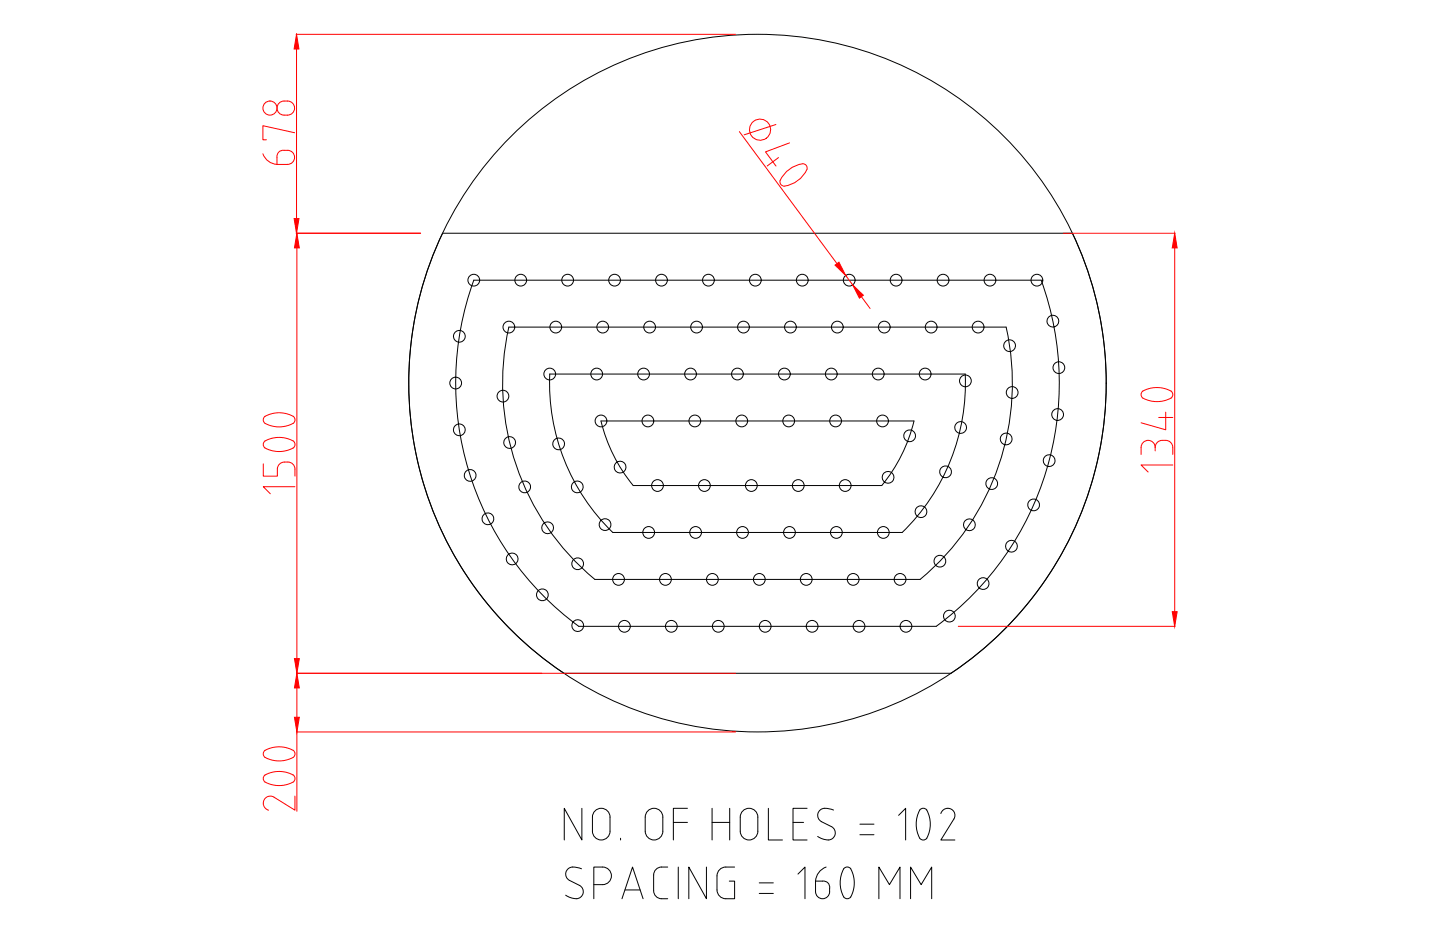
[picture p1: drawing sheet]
<svg xmlns="http://www.w3.org/2000/svg" width="432mm" height="279mm" viewBox="0 0 432 279" stroke-linecap="round" stroke-linejoin="round" font-family="sans-serif">
<!-- layer: 0 -->
<g fill="none" stroke="#000" stroke-width=".3">
<path d="M132.7 69.9h188.9a104.6 104.6 0 0 1-36.4 131.9h-116.1a104.6 104.6 0 0 1-36.4-131.9zM142.1 84h170.1a90.5 90.5 0 0 1-31.5 103.8h-107.2a90.5 90.5 0 0 1-31.4-103.8zM301.7 98.1a76.4 76.4 0 0 1-25.8 75.6h-97.5a76.5 76.5 0 0 1-25.8-75.6h149.1M164.8 112.1h124.6a62.4 62.4 0 0 1-18.9 47.5h-86.8a62.4 62.4 0 0 1-18.9-47.5zM180.2 126.2h93.9a48.3 48.3 0 0 1-9.7 19.3h-74.5a48.3 48.3 0 0 1-9.7-19.3zM174.5 242.3v9.5l-5.3-9.5v9.5M178.2 243.3a2.64 2.64 0 0 1 3-.8 2.64 2.64 0 0 1 1.7 2.5v4.2a2.64 2.64 0 0 1-2.6 2.6 2.64 2.64 0 0 1-2.7-2.6v-4.2zM186.1 251.3v.5M194.1 243.3a2.64 2.64 0 0 1 2.9-.8 2.64 2.64 0 0 1 1.8 2.5v4.2a2.65 2.65 0 0 1-2.7 2.6 2.65 2.65 0 0 1-2.6-2.6v-4.2zM200.2 259.9a3.7 3.7 0 0 0-3.7 .9l-.5 1.5v4.8a2.38 2.38 0 0 0 2.4 2.3h1.8M201.9 246.5h4.2M203.4 259.9v9.5"/>
<path d="M206.1 242.3h-4.2v9.5M211.8 259.9v9.5l-5.2-9.5v9.5M213.5 246.5h5.3M213.5 242.3v9.5M218.8 242.3v9.5M220.3 259.9a5.1 5.1 0 0 0-4.3 .6 2.64 2.64 0 0 0-1 2.1M222.6 243.3a2.64 2.64 0 0 1 2.9-.8 2.64 2.64 0 0 1 1.8 2.5v4.2a2.64 2.64 0 0 1-2.7 2.6 2.64 2.64 0 0 1-2.6-2.6v-4.2zM230.4 242.3v9.5h4.2M237.8 246.5h3.2M242 242.3h-4.2v9.5h4.2M247.7 259.9a4.8 4.8 0 0 0-3.1 4.2M249.9 242.8a3.3 3.3 0 0 0-4.5 .7l-.2 .9 .4 1.3 .8 .6 2.9 1.5a2.19 2.19 0 0 1 .9 3 2.19 2.19 0 0 1-3 .9l-2-.9"/>
<path d="M257.8 250.2h4.3M257.8 247.1h4.3M269.5 244.4l2.1-2.1v9.5M276 242.6l1.2-.3a1.55 1.55 0 0 1 1.1 1.4 8.6 8.6 0 0 1-.6 7.8l-1.2 .3a1.57 1.57 0 0 1-1.1-1.3 8.6 8.6 0 0 1 .6-7.9zM282.1 243.9a2.14 2.14 0 0 1 2.9-1.4 2.14 2.14 0 0 1 1 3M286 245.5l-3.9 6.3h4.2M173.7 265.4a2.19 2.19 0 0 1 .9 3 2.19 2.19 0 0 1-2.9 .9l-2.1-.9M174.4 260.5a3.3 3.3 0 0 0-4.6 .6l-.2 .9 .5 1.3 .7 .6 2.9 1.5M178.1 265.2a5.2 5.2 0 0 0 4.3-.6 2.63 2.63 0 0 0 .8-2.9 2.63 2.63 0 0 0-2.5-1.8h-2.6v9.5M186.5 269.4l3.2-9.5 3.1 9.5M187.4 266.8h4.5M215 262.6v4.2a2.64 2.64 0 0 0 2.6 2.6h2.7v-5.3h-1.6"/>
<path d="M227.7 267.8h4.2M227.7 264.7h4.2M239.3 262l2.1-2.1v9.5M244.5 264.1l.1 3.2a2.11 2.11 0 0 0 2.1 2.1 2.11 2.11 0 0 0 2.1-2.1M244.5 264.1h2.2a1.88 1.88 0 0 1 2.1 2.2M248.8 266.3v1M253.2 260.2a1.34 1.34 0 0 1 2.2 .8 8.6 8.6 0 0 1-.5 8.1l-1.2 .3a1.57 1.57 0 0 1-1.1-1.3 8.5 8.5 0 0 1 .6-7.9zM263.5 269.4v-9.5l3.2 5.3 3.2-5.3v9.5M273 269.4v-9.5l3.2 5.3 3.2-5.3v9.5"/>
<circle cx="142.1" cy="84" r="1.76"/>
<circle cx="152.6" cy="98.1" r="1.76"/>
<circle cx="156.1" cy="84" r="1.76"/>
<circle cx="166.7" cy="98.1" r="1.76"/>
<circle cx="170.2" cy="84" r="1.76"/>
<circle cx="180.7" cy="98.1" r="1.76"/>
<circle cx="184.3" cy="84" r="1.76"/>
<circle cx="194.8" cy="98.1" r="1.76"/>
<circle cx="198.4" cy="84" r="1.76"/>
<circle cx="208.9" cy="98.1" r="1.76"/>
<circle cx="212.4" cy="84" r="1.76"/>
<circle cx="222.9" cy="98.1" r="1.76"/>
<circle cx="226.5" cy="84" r="1.76"/>
<circle cx="237" cy="98.1" r="1.76"/>
<circle cx="240.6" cy="84" r="1.76"/>
<circle cx="251.1" cy="98.1" r="1.76"/>
<circle cx="254.6" cy="84" r="1.76"/>
<circle cx="265.2" cy="98.1" r="1.76"/>
<circle cx="268.7" cy="84" r="1.76"/>
<circle cx="279.2" cy="98.1" r="1.76"/>
<circle cx="282.8" cy="84" r="1.76"/>
<circle cx="293.3" cy="98.1" r="1.76"/>
<circle cx="296.9" cy="84" r="1.76"/>
<circle cx="310.9" cy="84" r="1.76"/>
<circle cx="315.7" cy="96.3" r="1.76"/>
<circle cx="136.6" cy="114.8" r="1.76"/>
<circle cx="137.7" cy="100.8" r="1.76"/>
<circle cx="150.8" cy="118.8" r="1.76"/>
<circle cx="164.8" cy="112.1" r="1.76"/>
<circle cx="178.9" cy="112.1" r="1.76"/>
<circle cx="193" cy="112.1" r="1.76"/>
<circle cx="207.1" cy="112.1" r="1.76"/>
<circle cx="221.1" cy="112.1" r="1.76"/>
<circle cx="227.1" cy="114.9" r="104.6"/>
<circle cx="235.2" cy="112.1" r="1.76"/>
<circle cx="249.3" cy="112.1" r="1.76"/>
<circle cx="263.3" cy="112.1" r="1.76"/>
<circle cx="277.4" cy="112.1" r="1.76"/>
<circle cx="289.5" cy="114.2" r="1.76"/>
<circle cx="302.7" cy="103.6" r="1.76"/>
<circle cx="303.5" cy="117.7" r="1.76"/>
<circle cx="317.5" cy="110.2" r="1.76"/>
<circle cx="137.7" cy="128.9" r="1.76"/>
<circle cx="152.8" cy="132.7" r="1.76"/>
<circle cx="167.5" cy="133.1" r="1.76"/>
<circle cx="180.2" cy="126.2" r="1.76"/>
<circle cx="194.3" cy="126.2" r="1.76"/>
<circle cx="208.4" cy="126.2" r="1.76"/>
<circle cx="222.4" cy="126.2" r="1.76"/>
<circle cx="236.5" cy="126.2" r="1.76"/>
<circle cx="250.6" cy="126.2" r="1.76"/>
<circle cx="264.6" cy="126.2" r="1.76"/>
<circle cx="272.8" cy="130.7" r="1.76"/>
<circle cx="288.1" cy="128.2" r="1.76"/>
<circle cx="301.7" cy="131.6" r="1.76"/>
<circle cx="314.6" cy="138.1" r="1.76"/>
<circle cx="317.1" cy="124.3" r="1.76"/>
<circle cx="141" cy="142.5" r="1.76"/>
<circle cx="146.3" cy="155.5" r="1.76"/>
<circle cx="157.3" cy="146" r="1.76"/>
<circle cx="164.2" cy="158.2" r="1.76"/>
<circle cx="173.1" cy="146" r="1.76"/>
<circle cx="181.4" cy="157.3" r="1.76"/>
<circle cx="185.9" cy="140" r="1.76"/>
<circle cx="194.5" cy="159.6" r="1.76"/>
<circle cx="197.2" cy="145.6" r="1.76"/>
<circle cx="208.6" cy="159.6" r="1.76"/>
<circle cx="211.2" cy="145.6" r="1.76"/>
<circle cx="222.7" cy="159.6" r="1.76"/>
<circle cx="225.3" cy="145.6" r="1.76"/>
<circle cx="236.7" cy="159.6" r="1.76"/>
<circle cx="239.4" cy="145.6" r="1.76"/>
<circle cx="250.8" cy="159.6" r="1.76"/>
<circle cx="253.4" cy="145.6" r="1.76"/>
<circle cx="264.9" cy="159.6" r="1.76"/>
<circle cx="266.3" cy="143.1" r="1.76"/>
<circle cx="276.2" cy="153.4" r="1.76"/>
<circle cx="283.5" cy="141.4" r="1.76"/>
<circle cx="290.7" cy="157.3" r="1.76"/>
<circle cx="297.4" cy="145" r="1.76"/>
<circle cx="309.9" cy="151.4" r="1.76"/>
<circle cx="153.6" cy="167.6" r="1.76"/>
<circle cx="162.6" cy="178.3" r="1.76"/>
<circle cx="173.2" cy="169" r="1.76"/>
<circle cx="185.5" cy="173.7" r="1.76"/>
<circle cx="199.5" cy="173.7" r="1.76"/>
<circle cx="213.6" cy="173.7" r="1.76"/>
<circle cx="227.7" cy="173.7" r="1.76"/>
<circle cx="241.8" cy="173.7" r="1.76"/>
<circle cx="255.8" cy="173.7" r="1.76"/>
<circle cx="269.9" cy="173.7" r="1.76"/>
<circle cx="281.8" cy="168.2" r="1.76"/>
<circle cx="294.8" cy="174.9" r="1.76"/>
<circle cx="303.3" cy="163.7" r="1.76"/>
<circle cx="173.2" cy="187.5" r="1.76"/>
<circle cx="187.2" cy="187.8" r="1.76"/>
<circle cx="201.3" cy="187.8" r="1.76"/>
<circle cx="215.4" cy="187.8" r="1.76"/>
<circle cx="229.4" cy="187.8" r="1.76"/>
<circle cx="243.5" cy="187.8" r="1.76"/>
<circle cx="257.6" cy="187.8" r="1.76"/>
<circle cx="271.7" cy="187.8" r="1.76"/>
<circle cx="284.7" cy="184.7" r="1.76"/>
</g>
<g fill="none" stroke="#f00" stroke-width=".3">
<path d="M88.8 10.3h131.7M88.9 14.7v50.8M83.7 30.9a2.75 2.75 0 0 1 4.6 1.5 2.35 2.35 0 0 1-3.1 2.1 2.11 2.11 0 0 1-2-1.3 2.11 2.11 0 0 1 .5-2.3zM88.3 39.8l-9.5-2.1v4.2h1.1M221.7 39.5l29.3 39.5M232.7 37.3l-9.6 3.1M78.8 46.1a4.8 4.8 0 0 0 4.3 3.2M86.2 49.3a2.11 2.11 0 0 0 2.1-2.1 2.11 2.11 0 0 0-2.1-2.1h-1a1.86 1.86 0 0 0-2.1 2.1v2.1h3.1M233.4 47.3l-3.4 2.5M233.9 54.1a1.32 1.32 0 0 0 1.3 1.7M233.9 54.1a8.7 8.7 0 0 1 7.1-5l.9 .8a1.57 1.57 0 0 1-.3 1.7 8.9 8.9 0 0 1-6.4 4.2M236.7 42.8l-7.2 2.7 3.2 4.3"/>
<path d="M88.8 69.9h37.3M89 74.3v123.1M318.8 69.9h33.6M352.3 74.3v109.1M253.6 82.6l2.1 2.8M258.3 88.9l2.6 3.6M342.5 117.4a8.5 8.5 0 0 1 8.9 0l.2 1.2a1.55 1.55 0 0 1-1.3 1.1 8.6 8.6 0 0 1-7.8-.6l-.3-.8zM78.9 139.1v3.6h4.3a3.8 3.8 0 0 1 .6-3.6 2.76 2.76 0 0 1 4.7 1.5l-.1 2.1M79.2 125a8.4 8.4 0 0 1 9 0 1.34 1.34 0 0 1-.8 2.2 8.5 8.5 0 0 1-8.2-.5l-.3-.8zM79.5 134.3a1.34 1.34 0 0 1-.5-1.4 1.34 1.34 0 0 1 1-1 8.6 8.6 0 0 1 8.2 .5l.2 1.2-.5 .7M79.5 134.3a8.9 8.9 0 0 0 8.4 0M346.4 134.1v1.1"/>
<path d="M346.4 134.1a2.36 2.36 0 0 1 3.2-2.1 2.11 2.11 0 0 1 2.1 2.1v2.1M346.4 134.1a2.11 2.11 0 0 0-2.1-2.1 2.11 2.11 0 0 0-2.1 2.1v2.1M347.4 125.2h4.3M349.6 123.6v5.2l-7.4-2.1M351.7 139.4h-9.5l2.1 2.1M88.4 145.9h-9.5l2.2 2.1M287.3 187.8h65.1M88.9 201.8h131.6M88.9 219.4h131.6M89 206.2v8.8M89 219.4v23.8M79.2 232.5a8.4 8.4 0 0 1 9 0 1.35 1.35 0 0 1-.8 2.2 8.6 8.6 0 0 1-8.2-.5l-.3-.8z"/>
<path d="M79.2 225.2a8.4 8.4 0 0 1 9 0 1.35 1.35 0 0 1-.8 2.1 8.6 8.6 0 0 1-8.2-.5l-.3-.8zM88.4 238.7v4.2l-6.2-3.9a2.14 2.14 0 0 0-3.1 1 2.14 2.14 0 0 0 1.4 2.9"/>
<circle cx="81" cy="32.4" r="2.11"/>
<circle cx="227.9" cy="38.9" r="3.2"/>
</g>
<g fill="#f00" stroke="#f00" stroke-width=".3">
<path d="M89 69.9l.8 4.4h-1.5z"/>
<path d="M88.3 197.4h1.5l-.8 4.4z"/>
<path d="M89 201.8l.8 4.4h-1.5z"/>
<path d="M88.3 215h1.5l-.8 4.4z"/>
<path d="M88.2 65.5h1.4l-.7 4.4z"/>
<path d="M88.9 10.3l.7 4.4h-1.4z"/>
<path d="M351.5 183.4h1.5l-.7 4.4z"/>
<path d="M352.3 69.9l.7 4.4h-1.5z"/>
<path d="M255.7 85.4l3.2 3.1-1.2 .9z"/>
<path d="M250.4 79.5l1.2-.9 2 4z"/>
</g>
</svg>
